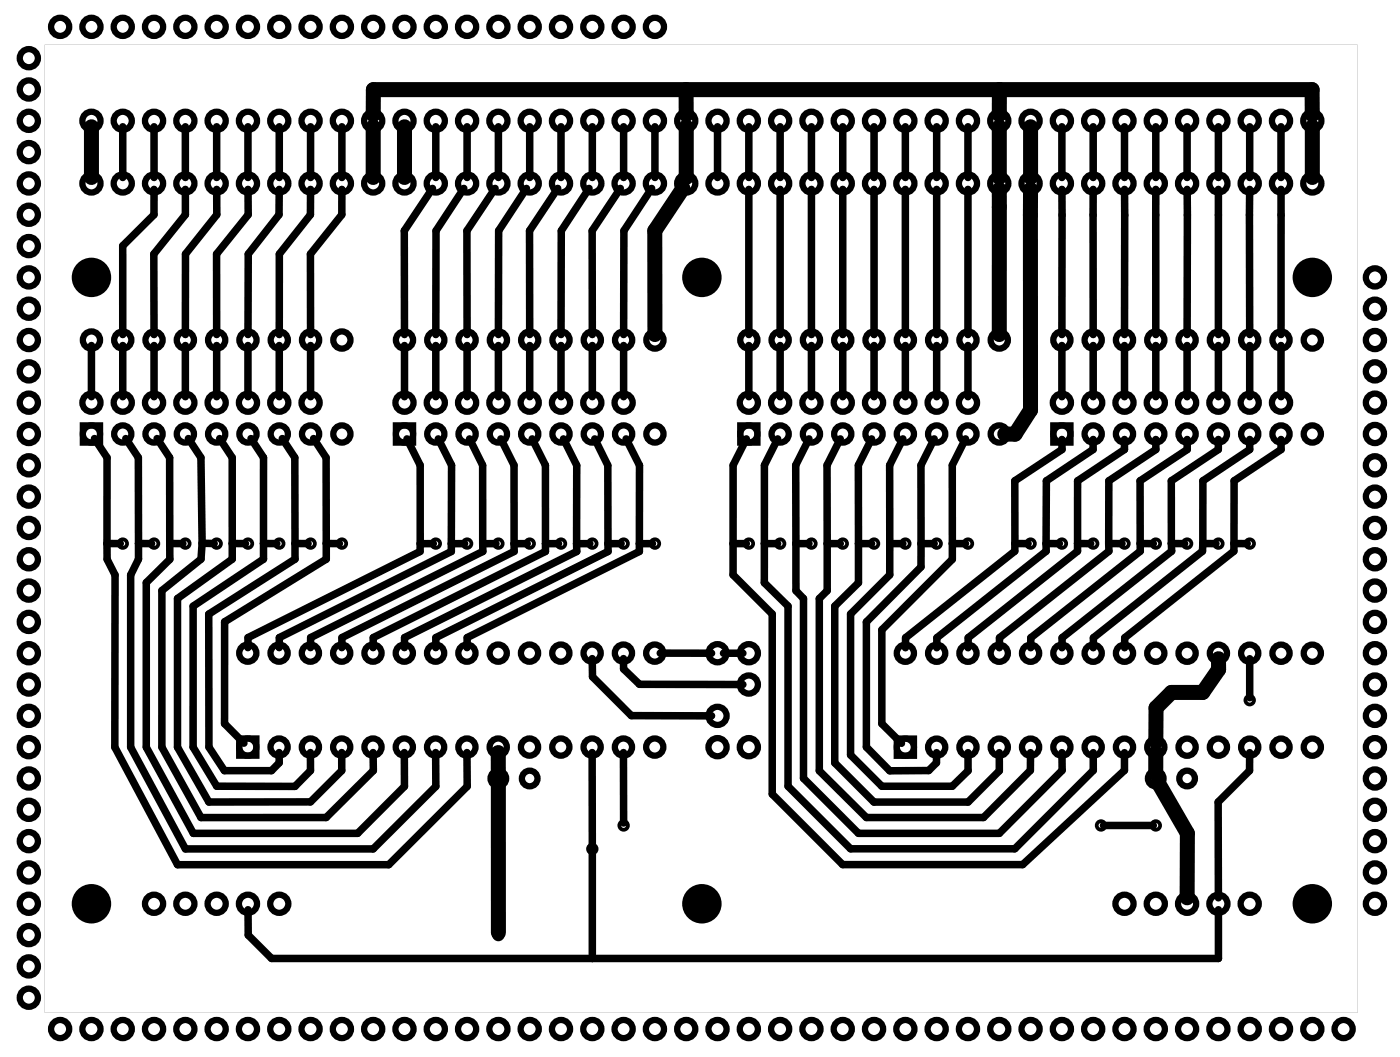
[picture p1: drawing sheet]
<svg xmlns="http://www.w3.org/2000/svg" width="114mm" height="86mm" viewBox="0 0 114 86" stroke-linecap="round" stroke-linejoin="round" font-family="sans-serif">
<path d="M3.6 3.6h106.5v78.5h-106.5zM3.6 3.6v78.5h106.5v-78.5z" fill="#000"/>
<g fill="none" stroke="#000" stroke-width=".3">
<circle cx="10" cy="44.1" r=".35"/>
<circle cx="12.5" cy="44.1" r=".35"/>
<circle cx="15" cy="44.1" r=".35"/>
<circle cx="17.6" cy="44.1" r=".35"/>
<circle cx="20.1" cy="44.1" r=".35"/>
<circle cx="22.7" cy="44.1" r=".35"/>
<circle cx="25.2" cy="44.1" r=".35"/>
<circle cx="27.7" cy="44.1" r=".35"/>
<circle cx="35.4" cy="44.1" r=".35"/>
<circle cx="37.9" cy="44.1" r=".35"/>
<circle cx="40.4" cy="44.1" r=".35"/>
<circle cx="43" cy="44.1" r=".35"/>
<circle cx="45.5" cy="44.1" r=".35"/>
<circle cx="48.1" cy="44.1" r=".35"/>
<circle cx="50.6" cy="44.1" r=".35"/>
<circle cx="53.1" cy="44.1" r=".35"/>
<circle cx="60.8" cy="44.1" r=".35"/>
<circle cx="63.3" cy="44.1" r=".35"/>
<circle cx="65.8" cy="44.1" r=".35"/>
<circle cx="68.4" cy="44.1" r=".35"/>
<circle cx="70.9" cy="44.1" r=".35"/>
<circle cx="73.5" cy="44.1" r=".35"/>
<circle cx="76" cy="44.1" r=".35"/>
<circle cx="78.5" cy="44.1" r=".35"/>
<circle cx="83.6" cy="44.1" r=".35"/>
<circle cx="86.2" cy="44.1" r=".35"/>
<circle cx="88.7" cy="44.1" r=".35"/>
<circle cx="91.2" cy="44.1" r=".35"/>
<circle cx="93.8" cy="44.1" r=".35"/>
<circle cx="96.3" cy="44.1" r=".35"/>
<circle cx="98.9" cy="44.1" r=".35"/>
<circle cx="101.4" cy="56.8" r=".35"/>
<circle cx="101.4" cy="44.1" r=".35"/>
<circle cx="40.4" cy="75.8" r=".35"/>
<circle cx="48.1" cy="68.9" r=".35"/>
<circle cx="50.6" cy="66.9" r=".35"/>
<circle cx="89.3" cy="66.9" r=".35"/>
<circle cx="93.8" cy="66.9" r=".35"/>
</g>
<g fill="none" stroke="#000" stroke-width=".51">
<path d="M6.7 34.5h1.4v1.4h-1.4zM32.1 34.5h1.4v1.4h-1.4zM60.1 34.5h1.4v1.4h-1.4zM85.5 34.5h1.4v1.4h-1.4zM19.4 59.9h1.4v1.4h-1.4zM72.8 59.9h1.4v1.4h-1.4z"/>
<circle cx="2.3" cy="7.3" r=".74"/>
<circle cx="2.3" cy="4.7" r=".74"/>
<circle cx="2.3" cy="12.3" r=".74"/>
<circle cx="2.3" cy="9.8" r=".74"/>
<circle cx="2.3" cy="17.4" r=".74"/>
<circle cx="2.3" cy="20" r=".74"/>
<circle cx="2.3" cy="14.9" r=".74"/>
<circle cx="4.9" cy="2.2" r=".74"/>
<circle cx="7.4" cy="9.8" r=".74"/>
<circle cx="7.4" cy="14.9" r=".74"/>
<circle cx="7.4" cy="2.2" r=".74"/>
<circle cx="10" cy="9.8" r=".74"/>
<circle cx="10" cy="14.9" r=".74"/>
<circle cx="10" cy="2.2" r=".74"/>
<circle cx="12.5" cy="9.8" r=".74"/>
<circle cx="12.5" cy="14.9" r=".74"/>
<circle cx="12.5" cy="2.2" r=".74"/>
<circle cx="15" cy="9.8" r=".74"/>
<circle cx="15" cy="14.9" r=".74"/>
<circle cx="15" cy="2.2" r=".74"/>
<circle cx="17.6" cy="14.9" r=".74"/>
<circle cx="17.6" cy="9.8" r=".74"/>
<circle cx="17.6" cy="2.2" r=".74"/>
<circle cx="20.1" cy="9.8" r=".74"/>
<circle cx="20.1" cy="14.9" r=".74"/>
<circle cx="20.1" cy="2.2" r=".74"/>
<circle cx="22.7" cy="14.9" r=".74"/>
<circle cx="22.7" cy="9.8" r=".74"/>
<circle cx="22.7" cy="2.2" r=".74"/>
<circle cx="25.2" cy="9.8" r=".74"/>
<circle cx="25.2" cy="14.9" r=".74"/>
<circle cx="25.2" cy="2.2" r=".74"/>
<circle cx="27.7" cy="9.8" r=".74"/>
<circle cx="27.7" cy="14.9" r=".74"/>
<circle cx="27.7" cy="2.2" r=".74"/>
<circle cx="30.3" cy="9.8" r=".74"/>
<circle cx="30.3" cy="14.9" r=".74"/>
<circle cx="30.3" cy="2.2" r=".74"/>
<circle cx="32.8" cy="9.8" r=".74"/>
<circle cx="32.8" cy="14.9" r=".74"/>
<circle cx="32.8" cy="2.2" r=".74"/>
<circle cx="35.4" cy="9.8" r=".74"/>
<circle cx="35.4" cy="14.9" r=".74"/>
<circle cx="35.4" cy="2.2" r=".74"/>
<circle cx="37.9" cy="9.8" r=".74"/>
<circle cx="37.9" cy="14.9" r=".74"/>
<circle cx="37.9" cy="2.2" r=".74"/>
<circle cx="40.4" cy="9.8" r=".74"/>
<circle cx="40.4" cy="14.9" r=".74"/>
<circle cx="40.4" cy="2.2" r=".74"/>
<circle cx="43" cy="9.8" r=".74"/>
<circle cx="43" cy="14.9" r=".74"/>
<circle cx="43" cy="2.2" r=".74"/>
<circle cx="45.5" cy="9.8" r=".74"/>
<circle cx="45.5" cy="14.9" r=".74"/>
<circle cx="45.5" cy="2.2" r=".74"/>
<circle cx="48.1" cy="9.8" r=".74"/>
<circle cx="48.1" cy="14.9" r=".74"/>
<circle cx="48.1" cy="2.2" r=".74"/>
<circle cx="50.6" cy="9.8" r=".74"/>
<circle cx="50.6" cy="14.9" r=".74"/>
<circle cx="50.6" cy="2.2" r=".74"/>
<circle cx="53.1" cy="9.8" r=".74"/>
<circle cx="53.1" cy="14.9" r=".74"/>
<circle cx="53.1" cy="2.2" r=".74"/>
<circle cx="55.7" cy="9.8" r=".74"/>
<circle cx="55.7" cy="14.9" r=".74"/>
<circle cx="58.2" cy="9.8" r=".74"/>
<circle cx="58.2" cy="14.9" r=".74"/>
<circle cx="60.8" cy="9.8" r=".74"/>
<circle cx="60.8" cy="14.9" r=".74"/>
<circle cx="63.3" cy="14.9" r=".74"/>
<circle cx="63.3" cy="9.8" r=".74"/>
<circle cx="65.8" cy="14.9" r=".74"/>
<circle cx="65.8" cy="9.8" r=".74"/>
<circle cx="68.4" cy="14.9" r=".74"/>
<circle cx="68.4" cy="9.8" r=".74"/>
<circle cx="70.9" cy="14.9" r=".74"/>
<circle cx="70.9" cy="9.8" r=".74"/>
<circle cx="73.5" cy="14.9" r=".74"/>
<circle cx="73.5" cy="9.8" r=".74"/>
<circle cx="76" cy="14.9" r=".74"/>
<circle cx="76" cy="9.8" r=".74"/>
<circle cx="78.5" cy="14.9" r=".74"/>
<circle cx="78.5" cy="9.8" r=".74"/>
<circle cx="81.1" cy="14.9" r=".74"/>
<circle cx="81.1" cy="9.8" r=".74"/>
<circle cx="83.6" cy="14.9" r=".74"/>
<circle cx="83.6" cy="9.8" r=".74"/>
<circle cx="86.2" cy="9.8" r=".74"/>
<circle cx="86.2" cy="14.9" r=".74"/>
<circle cx="88.7" cy="9.8" r=".74"/>
<circle cx="88.7" cy="14.9" r=".74"/>
<circle cx="91.2" cy="14.9" r=".74"/>
<circle cx="91.2" cy="9.8" r=".74"/>
<circle cx="93.8" cy="9.8" r=".74"/>
<circle cx="93.8" cy="14.9" r=".74"/>
<circle cx="96.3" cy="14.9" r=".74"/>
<circle cx="96.3" cy="9.8" r=".74"/>
<circle cx="98.9" cy="14.9" r=".74"/>
<circle cx="98.9" cy="9.8" r=".74"/>
<circle cx="101.4" cy="14.9" r=".74"/>
<circle cx="101.4" cy="9.8" r=".74"/>
<circle cx="103.9" cy="9.8" r=".74"/>
<circle cx="103.9" cy="14.9" r=".74"/>
<circle cx="106.5" cy="9.8" r=".74"/>
<circle cx="106.5" cy="14.9" r=".74"/>
<circle cx="2.3" cy="27.6" r=".74"/>
<circle cx="2.3" cy="35.2" r=".74"/>
<circle cx="2.3" cy="37.7" r=".74"/>
<circle cx="2.3" cy="32.7" r=".74"/>
<circle cx="2.3" cy="30.1" r=".74"/>
<circle cx="2.3" cy="25" r=".74"/>
<circle cx="2.3" cy="22.5" r=".74"/>
<circle cx="7.4" cy="27.6" r=".7"/>
<circle cx="7.4" cy="35.2" r=".7"/>
<circle cx="7.4" cy="32.7" r=".74"/>
<circle cx="10" cy="27.6" r=".7"/>
<circle cx="10" cy="35.2" r=".7"/>
<circle cx="10" cy="32.7" r=".74"/>
<circle cx="12.5" cy="27.6" r=".7"/>
<circle cx="12.5" cy="35.2" r=".7"/>
<circle cx="12.5" cy="32.7" r=".74"/>
<circle cx="15" cy="27.6" r=".7"/>
<circle cx="15" cy="35.2" r=".7"/>
<circle cx="15" cy="32.7" r=".74"/>
<circle cx="17.6" cy="27.6" r=".7"/>
<circle cx="17.6" cy="35.2" r=".7"/>
<circle cx="17.6" cy="32.7" r=".74"/>
<circle cx="20.1" cy="27.6" r=".7"/>
<circle cx="20.1" cy="35.2" r=".7"/>
<circle cx="20.1" cy="32.7" r=".74"/>
<circle cx="22.7" cy="27.6" r=".7"/>
<circle cx="22.7" cy="35.2" r=".7"/>
<circle cx="22.7" cy="32.7" r=".74"/>
<circle cx="25.2" cy="27.6" r=".7"/>
<circle cx="25.2" cy="35.2" r=".7"/>
<circle cx="25.2" cy="32.7" r=".74"/>
<circle cx="27.7" cy="27.6" r=".7"/>
<circle cx="27.7" cy="35.2" r=".7"/>
<circle cx="32.8" cy="27.6" r=".7"/>
<circle cx="32.8" cy="35.2" r=".7"/>
<circle cx="32.8" cy="32.7" r=".74"/>
<circle cx="35.4" cy="27.6" r=".7"/>
<circle cx="35.4" cy="35.2" r=".7"/>
<circle cx="35.4" cy="32.7" r=".74"/>
<circle cx="37.9" cy="27.6" r=".7"/>
<circle cx="37.9" cy="35.2" r=".7"/>
<circle cx="37.9" cy="32.7" r=".74"/>
<circle cx="40.4" cy="27.6" r=".7"/>
<circle cx="40.4" cy="35.2" r=".7"/>
<circle cx="40.4" cy="32.7" r=".74"/>
<circle cx="43" cy="27.6" r=".7"/>
<circle cx="43" cy="35.2" r=".7"/>
<circle cx="43" cy="32.7" r=".74"/>
<circle cx="45.5" cy="27.6" r=".7"/>
<circle cx="45.5" cy="35.2" r=".7"/>
<circle cx="45.5" cy="32.7" r=".74"/>
<circle cx="48.1" cy="27.6" r=".7"/>
<circle cx="48.1" cy="35.2" r=".7"/>
<circle cx="48.1" cy="32.7" r=".74"/>
<circle cx="50.6" cy="27.6" r=".7"/>
<circle cx="50.6" cy="35.2" r=".7"/>
<circle cx="50.6" cy="32.7" r=".74"/>
<circle cx="53.1" cy="27.6" r=".7"/>
<circle cx="53.1" cy="35.2" r=".7"/>
<circle cx="60.8" cy="27.6" r=".7"/>
<circle cx="60.8" cy="35.2" r=".7"/>
<circle cx="60.8" cy="32.7" r=".74"/>
<circle cx="63.3" cy="27.6" r=".7"/>
<circle cx="63.3" cy="35.2" r=".7"/>
<circle cx="63.3" cy="32.7" r=".74"/>
<circle cx="65.8" cy="27.6" r=".7"/>
<circle cx="65.8" cy="35.2" r=".7"/>
<circle cx="65.8" cy="32.7" r=".74"/>
<circle cx="68.4" cy="27.6" r=".7"/>
<circle cx="68.4" cy="35.2" r=".7"/>
<circle cx="68.4" cy="32.7" r=".74"/>
<circle cx="70.9" cy="27.6" r=".7"/>
<circle cx="70.9" cy="35.2" r=".7"/>
<circle cx="70.9" cy="32.7" r=".74"/>
<circle cx="73.5" cy="27.6" r=".7"/>
<circle cx="73.5" cy="35.2" r=".7"/>
<circle cx="73.5" cy="32.7" r=".74"/>
<circle cx="76" cy="27.6" r=".7"/>
<circle cx="76" cy="35.2" r=".7"/>
<circle cx="76" cy="32.7" r=".74"/>
<circle cx="78.5" cy="27.6" r=".7"/>
<circle cx="78.5" cy="35.2" r=".7"/>
<circle cx="78.5" cy="32.7" r=".74"/>
<circle cx="81.1" cy="27.6" r=".7"/>
<circle cx="81.1" cy="35.2" r=".7"/>
<circle cx="86.2" cy="27.6" r=".7"/>
<circle cx="86.2" cy="35.2" r=".7"/>
<circle cx="86.2" cy="32.7" r=".74"/>
<circle cx="88.7" cy="27.6" r=".7"/>
<circle cx="88.7" cy="35.2" r=".7"/>
<circle cx="88.7" cy="32.7" r=".74"/>
<circle cx="91.2" cy="27.6" r=".7"/>
<circle cx="91.2" cy="35.2" r=".7"/>
<circle cx="91.2" cy="32.7" r=".74"/>
<circle cx="93.8" cy="27.6" r=".7"/>
<circle cx="93.8" cy="35.2" r=".7"/>
<circle cx="93.8" cy="32.7" r=".74"/>
<circle cx="96.3" cy="27.6" r=".7"/>
<circle cx="96.3" cy="35.2" r=".7"/>
<circle cx="96.3" cy="32.7" r=".74"/>
<circle cx="98.9" cy="27.6" r=".7"/>
<circle cx="98.9" cy="35.2" r=".7"/>
<circle cx="98.9" cy="32.7" r=".74"/>
<circle cx="101.4" cy="27.6" r=".7"/>
<circle cx="101.4" cy="35.2" r=".7"/>
<circle cx="101.4" cy="32.7" r=".74"/>
<circle cx="103.9" cy="27.6" r=".7"/>
<circle cx="103.9" cy="35.2" r=".7"/>
<circle cx="103.9" cy="32.7" r=".74"/>
<circle cx="106.5" cy="27.6" r=".7"/>
<circle cx="106.5" cy="35.2" r=".7"/>
<circle cx="111.6" cy="25" r=".74"/>
<circle cx="111.6" cy="22.5" r=".74"/>
<circle cx="111.6" cy="27.6" r=".74"/>
<circle cx="111.6" cy="30.1" r=".74"/>
<circle cx="111.6" cy="37.7" r=".74"/>
<circle cx="111.6" cy="32.7" r=".74"/>
<circle cx="111.6" cy="35.2" r=".74"/>
<circle cx="2.3" cy="58.1" r=".74"/>
<circle cx="2.3" cy="47.9" r=".74"/>
<circle cx="2.3" cy="42.8" r=".74"/>
<circle cx="2.3" cy="40.3" r=".74"/>
<circle cx="2.3" cy="45.4" r=".74"/>
<circle cx="2.3" cy="53" r=".74"/>
<circle cx="2.3" cy="55.5" r=".74"/>
<circle cx="2.3" cy="50.4" r=".74"/>
<circle cx="20.1" cy="53" r=".7"/>
<circle cx="22.6" cy="53" r=".7"/>
<circle cx="25.2" cy="53" r=".7"/>
<circle cx="27.7" cy="53" r=".7"/>
<circle cx="30.3" cy="53" r=".7"/>
<circle cx="32.8" cy="53" r=".7"/>
<circle cx="35.3" cy="53" r=".7"/>
<circle cx="37.9" cy="53" r=".7"/>
<circle cx="40.4" cy="53" r=".7"/>
<circle cx="43" cy="53" r=".7"/>
<circle cx="45.5" cy="53" r=".7"/>
<circle cx="48" cy="53" r=".7"/>
<circle cx="50.6" cy="53" r=".7"/>
<circle cx="53.1" cy="53" r=".7"/>
<circle cx="58.2" cy="53" r=".74"/>
<circle cx="58.2" cy="58.1" r=".74"/>
<circle cx="60.8" cy="53" r=".74"/>
<circle cx="60.8" cy="55.5" r=".74"/>
<circle cx="73.5" cy="53" r=".7"/>
<circle cx="76" cy="53" r=".7"/>
<circle cx="78.5" cy="53" r=".7"/>
<circle cx="81.1" cy="53" r=".7"/>
<circle cx="83.6" cy="53" r=".7"/>
<circle cx="86.2" cy="53" r=".7"/>
<circle cx="88.7" cy="53" r=".7"/>
<circle cx="91.2" cy="53" r=".7"/>
<circle cx="93.8" cy="53" r=".7"/>
<circle cx="96.3" cy="53" r=".7"/>
<circle cx="98.9" cy="53" r=".7"/>
<circle cx="101.4" cy="53" r=".7"/>
<circle cx="103.9" cy="53" r=".7"/>
<circle cx="106.5" cy="53" r=".7"/>
<circle cx="111.6" cy="53" r=".74"/>
<circle cx="111.6" cy="55.5" r=".74"/>
<circle cx="111.6" cy="50.4" r=".74"/>
<circle cx="111.6" cy="58.1" r=".74"/>
<circle cx="111.6" cy="45.4" r=".74"/>
<circle cx="111.6" cy="47.9" r=".74"/>
<circle cx="111.6" cy="42.8" r=".74"/>
<circle cx="111.6" cy="40.3" r=".74"/>
<circle cx="2.3" cy="65.7" r=".74"/>
<circle cx="2.3" cy="73.3" r=".74"/>
<circle cx="2.3" cy="60.6" r=".74"/>
<circle cx="2.3" cy="68.2" r=".74"/>
<circle cx="2.3" cy="75.8" r=".74"/>
<circle cx="2.3" cy="78.4" r=".74"/>
<circle cx="2.3" cy="63.1" r=".74"/>
<circle cx="2.3" cy="70.8" r=".74"/>
<circle cx="12.5" cy="73.3" r=".74"/>
<circle cx="15" cy="73.3" r=".74"/>
<circle cx="17.6" cy="73.3" r=".74"/>
<circle cx="20.1" cy="60.6" r=".7"/>
<circle cx="20.1" cy="73.3" r=".74"/>
<circle cx="22.6" cy="60.6" r=".7"/>
<circle cx="22.7" cy="73.3" r=".74"/>
<circle cx="25.2" cy="60.6" r=".7"/>
<circle cx="27.7" cy="60.6" r=".7"/>
<circle cx="30.3" cy="60.6" r=".7"/>
<circle cx="32.8" cy="60.6" r=".7"/>
<circle cx="35.3" cy="60.6" r=".7"/>
<circle cx="37.9" cy="60.6" r=".7"/>
<circle cx="40.4" cy="60.6" r=".7"/>
<circle cx="40.4" cy="63.1" r=".64"/>
<circle cx="43" cy="60.6" r=".7"/>
<circle cx="43" cy="63.1" r=".64"/>
<circle cx="45.5" cy="60.6" r=".7"/>
<circle cx="48" cy="60.6" r=".7"/>
<circle cx="50.6" cy="60.6" r=".7"/>
<circle cx="53.1" cy="60.6" r=".7"/>
<circle cx="58.2" cy="60.6" r=".74"/>
<circle cx="60.8" cy="60.6" r=".74"/>
<circle cx="73.5" cy="60.6" r=".7"/>
<circle cx="76" cy="60.6" r=".7"/>
<circle cx="78.5" cy="60.6" r=".7"/>
<circle cx="81.1" cy="60.6" r=".7"/>
<circle cx="83.6" cy="60.6" r=".7"/>
<circle cx="86.2" cy="60.6" r=".7"/>
<circle cx="88.7" cy="60.6" r=".7"/>
<circle cx="91.2" cy="60.6" r=".7"/>
<circle cx="91.2" cy="73.3" r=".74"/>
<circle cx="93.8" cy="63.1" r=".64"/>
<circle cx="93.8" cy="60.6" r=".7"/>
<circle cx="93.8" cy="73.3" r=".74"/>
<circle cx="96.3" cy="63.1" r=".64"/>
<circle cx="96.3" cy="60.6" r=".7"/>
<circle cx="96.3" cy="73.3" r=".74"/>
<circle cx="98.9" cy="60.6" r=".7"/>
<circle cx="98.9" cy="73.3" r=".74"/>
<circle cx="101.4" cy="60.6" r=".7"/>
<circle cx="101.4" cy="73.3" r=".74"/>
<circle cx="103.9" cy="60.6" r=".7"/>
<circle cx="106.5" cy="60.6" r=".7"/>
<circle cx="111.6" cy="73.3" r=".74"/>
<circle cx="111.6" cy="60.6" r=".74"/>
<circle cx="111.6" cy="65.7" r=".74"/>
<circle cx="111.6" cy="68.2" r=".74"/>
<circle cx="111.6" cy="63.1" r=".74"/>
<circle cx="111.6" cy="70.8" r=".74"/>
<circle cx="2.3" cy="80.9" r=".74"/>
<circle cx="4.9" cy="83.5" r=".74"/>
<circle cx="7.4" cy="83.5" r=".74"/>
<circle cx="10" cy="83.5" r=".74"/>
<circle cx="12.5" cy="83.5" r=".74"/>
<circle cx="15" cy="83.5" r=".74"/>
<circle cx="17.6" cy="83.5" r=".74"/>
<circle cx="20.1" cy="83.5" r=".74"/>
<circle cx="22.7" cy="83.5" r=".74"/>
<circle cx="25.2" cy="83.5" r=".74"/>
<circle cx="27.7" cy="83.5" r=".74"/>
<circle cx="30.3" cy="83.5" r=".74"/>
<circle cx="32.8" cy="83.5" r=".74"/>
<circle cx="35.4" cy="83.5" r=".74"/>
<circle cx="37.9" cy="83.5" r=".74"/>
<circle cx="40.4" cy="83.5" r=".74"/>
<circle cx="43" cy="83.5" r=".74"/>
<circle cx="45.5" cy="83.5" r=".74"/>
<circle cx="48.1" cy="83.5" r=".74"/>
<circle cx="50.6" cy="83.5" r=".74"/>
<circle cx="53.1" cy="83.5" r=".74"/>
<circle cx="55.7" cy="83.5" r=".74"/>
<circle cx="58.2" cy="83.5" r=".74"/>
<circle cx="60.8" cy="83.5" r=".74"/>
<circle cx="63.3" cy="83.5" r=".74"/>
<circle cx="65.8" cy="83.5" r=".74"/>
<circle cx="68.4" cy="83.5" r=".74"/>
<circle cx="70.9" cy="83.5" r=".74"/>
<circle cx="73.5" cy="83.5" r=".74"/>
<circle cx="76" cy="83.5" r=".74"/>
<circle cx="78.5" cy="83.5" r=".74"/>
<circle cx="81.1" cy="83.5" r=".74"/>
<circle cx="83.6" cy="83.5" r=".74"/>
<circle cx="86.2" cy="83.5" r=".74"/>
<circle cx="88.7" cy="83.5" r=".74"/>
<circle cx="91.2" cy="83.5" r=".74"/>
<circle cx="93.8" cy="83.5" r=".74"/>
<circle cx="96.3" cy="83.5" r=".74"/>
<circle cx="98.9" cy="83.5" r=".74"/>
<circle cx="101.4" cy="83.5" r=".74"/>
<circle cx="103.9" cy="83.5" r=".74"/>
<circle cx="106.5" cy="83.5" r=".74"/>
<circle cx="109" cy="83.5" r=".74"/>
</g>
<g fill="#000">
<circle cx="7.4" cy="22.5" r="1.6"/>
<circle cx="57" cy="22.5" r="1.6"/>
<circle cx="106.5" cy="22.5" r="1.6"/>
<circle cx="7.4" cy="73.3" r="1.6"/>
<circle cx="56.9" cy="73.3" r="1.6"/>
<circle cx="106.5" cy="73.3" r="1.6"/>
</g>
<g fill="none" stroke="#000" stroke-width=".61">
<path d="M10 10.3v4.1M12.5 15.4v2l-2.5 2.5v7.2M12.5 10.3v4.1M15 10.3v4.1M15 15.4v2l-2.5 3.2v6.5M17.6 10.3v4.1M17.6 15.4v2l-2.6 3.2v6.5M20.1 10.3v4.1M20.1 15.4v2l-2.5 3.2v6.5M22.7 15.4l-.1 2-2.5 3.2v6.5M22.7 10.3v4.1M25.2 15.4v2l-2.5 3.2v6.5"/>
<path d="M25.2 10.3v4.1M27.7 15.4v2l-2.5 3.2v6.5M27.7 10.3v4.1M35.1 15.3l-2.3 3.4v8.4M35.4 10.3v4.1M37.6 15.3l-2.2 3.4v8.4M37.9 10.3v4.1M40.2 15.3l-2.3 3.4v8.4M40.4 10.3v4.1M42.7 15.3l-2.2 3.4-.1 8.4M43 10.3v4.1M45.3 15.3l-2.3 3.4v8.4"/>
<path d="M45.5 10.3v4.1M47.8 15.3l-2.3 3.4v8.4M48.1 10.3v4.1M50.3 15.3l-2.3 3.4 .1 8.4M50.6 10.3v4.1M52.9 15.3l-2.3 3.4v8.4M53.1 10.3v4.1M58.2 10.3v4.1M60.8 10.3v4.1M60.8 15.4v11.7M63.3 10.3v4.1M63.3 15.4v11.7"/>
<path d="M65.8 10.3v4.1M65.8 15.4v11.7M68.4 10.3v4.1M68.4 15.4v11.7M70.9 10.3v4.1M70.9 15.4v11.7M73.5 10.3v4.1M73.5 15.4v11.7M76 10.3v4.1M76 15.4v11.7M78.5 10.3v4.1M78.5 15.4v11.7"/>
<path d="M86.2 10.3v4.1M86.2 15.4v11.7M88.7 15.4v11.7M88.7 10.3v4.1M91.2 10.3v4.1M91.2 15.4v11.7M93.8 15.4v11.7M93.8 10.3v4.1M96.3 10.3v4.1M96.3 15.4v11.7M98.9 10.3v4.1M98.9 15.4v11.7"/>
<path d="M101.4 15.4v11.7M101.4 10.3v4.1M103.9 10.3v4.1M103.9 15.4v11.7M7.4 28v4.2M7.7 35.6l1 1.5v7M10 28v4.2M10.2 35.6l1 1.5v7M12.5 28v4.2M12.7 35.6l1.1 1.5v7M15 28v4.2M15.3 35.6l1 1.5 .1 7"/>
<path d="M17.6 28v4.2M17.8 35.6l1 1.5v8.2l-4.4 3.2v12.1l2.5 4.4h8.3l2.5-2.5v-1.5M20.1 28v4.2M20.4 35.6l1 1.5v8.2l-5.7 3.9v11.4l1.9 3.2h6.3l1.3-1.3v-1.5M22.7 28v4.2M22.9 35.6l1 1.5v7M25.2 28v4.2M25.4 35.6l1.1 1.5v7M32.8 28v4.2M33 35.6l1.1 2.1v6.4M35.4 28v4.2M35.6 35.6l1 2.1v6.4"/>
<path d="M37.9 28v4.2M38.1 35.6l1.1 2.1v6.4M40.4 28v4.2M40.6 35.6l1.1 2.1v6.4M43 28v4.2M43.2 35.6l1.1 2.1v6.4M45.5 28v4.2M45.7 35.6l1.1 2.1v6.4M48.1 28v4.2M48.3 35.6l1 2.1v6.4M50.6 28v4.2M50.8 35.6l1.1 2.1v7l-14 7v.8"/>
<path d="M60.6 35.6l-1.1 2.1v8.9l3.2 3.2v14.6l5.7 5.7h14.6l8.2-7.6v-1.5M60.8 28v4.2M63.1 35.6l-1.1 2.1v9.6l1.9 1.9v14.6l5.1 5h13.3l6.4-6.3v-1.5M63.3 28v4.2M65.6 35.6l-1 2.1v6.4M65.8 28v4.2M68.2 35.6l-1.1 2.1v6.4M68.4 28v4.2M70.7 35.6l-1.1 2.1 .1 6.4M70.9 28v4.2M73.3 35.6l-1.1 2.1v6.4M73.5 28v4.2"/>
<path d="M75.8 35.6l-1.1 2.1v6.4M76 28v4.2M78.3 35.6l-1 2.1v6.4M78.5 28v4.2M86.2 28v4.2M86.2 35.6v.9l-3.9 2.5v5.1M88.7 35.6v.9l-3.8 2.5v5.1M88.7 28v4.2M91.2 35.6v.9l-3.8 2.5v5.7l-8.8 7-.1 .8M91.2 28v4.2M93.8 28v4.2M93.8 35.6v.9l-3.8 2.5v5.1"/>
<path d="M96.3 28v4.2M96.3 35.6v.9l-3.8 2.5v5.1M98.9 35.6v.9l-3.9 2.5v5.1M98.9 28v4.2M101.4 35.6v.9l-3.8 2.5v5.1M101.4 28v4.2M103.9 28v4.2M103.9 35.6v.9l-3.8 2.5v5.1M8.7 44.1v1.3l.6 1.2v14l5.1 9.5h17.1l6.4-6.3v-2.8M8.7 44.1h1.1M11.2 44.1v1.2l-.6 1.3v14l4.4 8.2h15.3l5.1-5-.1-2.8M11.2 44.1h1.1"/>
<path d="M13.8 44.1v1.3l-1.9 1.9v13.3l3.8 7h13.3l3.8-3.8v-2.8M13.8 44.1h1M16.4 44.1l-.1 1.2-3.2 2.6v12.7l3.2 5.7h10.2l3.8-3.8v-1.5M16.4 44.1h1M18.8 44.1h1.1M21.4 44.1h1.1M23.9 44.1v1.2l-7 4.5 .1 10.8 1.2 1.9h3.8l.7-.6-.1-.9M23.9 44.1h1.1M26.5 44.1v1.2l-8.3 5.1v8.3l1.6 1.6M26.5 44.1h1M34.1 44.1v.6l-14 7v.8M35.2 44.1h-1.1"/>
<path d="M36.6 44.1v.6l-13.9 7v.8M37.7 44.1h-1.1M39.2 44.1v.6l-14 7v.8M40.2 44.1h-1M41.7 44.1v.6l-14 7v.8M42.8 44.1h-1.1M44.3 44.1v.6l-14 7v.8M45.3 44.1h-1M46.8 44.1v.6l-14 7v.8M47.9 44.1h-1.1M48.1 53.4v1.5l3.1 3.1 6.5 .1M49.3 44.1v.6l-13.9 7v.8"/>
<path d="M50.4 44.1h-1.1M50.6 53.4v.9l1.3 1.2h8.4M52.9 44.1h-1M53.6 53h4.1M58.7 53h1.6M60.6 44.1h-1.1M63.1 44.1h-1.1M64.6 44.1v3.8l.6 .6v14.6l4.5 4.5h11.4l5.1-5.1v-1.5M65.6 44.1h-1M67.1 44.1v3.8l-.6 .6v14l3.8 3.8h9.5l3.8-3.8v-1.5M68.2 44.1h-1.1M69.7 44.1v3.2l-2 1.9v12.7l3.2 3.1h7.6l2.6-2.5v-1.5"/>
<path d="M70.7 44.1h-1M72.2 44.1v2.5l-3.2 3.2v11.4l2.6 2.6h5.7l1.2-1.3v-1.5M73.3 44.1h-1.1M74.7 44.1v1.9l-4.4 4.4v10.2l1.9 1.9h3.2l.6-.6v-.9M75.8 44.1h-1.1M77.3 44.1v1.3l-5.7 5.7v7.6l1.5 1.6M78.3 44.1h-1M82.3 44.1h1.1M82.3 44.1v.6l-8.8 7v.8M84.9 44.1h1.1M84.9 44.1v.6l-8.9 7v.8M87.4 44.1h1.1"/>
<path d="M90 44.1h1M90 44.1v.6l-8.9 7v.8M92.5 44.1h1.1M92.5 44.1v.6l-8.9 7v.8M95 44.1h1.1M95 44.1l.1 .6-8.9 7v.8M97.6 44.1h1.1M97.6 44.1v.6l-8.9 7v.8M100.1 44.1v.6l-8.8 7-.1 .8M100.1 44.1h1.1M101.4 53.4v3.2M20.1 73.8v2l1.9 1.9"/>
<path d="M48 61l.1 7.7M48.1 69.1v8.6M50.6 61v5.7M89.5 66.9h4.1M98.9 73.8v3.9h-76.9M101.4 61v1.5l-2.6 2.5 .1 7.8"/>
</g>
<g fill="none" stroke="#000" stroke-width="1.2">
<path d="M7.4 10.3v4.1M30.3 10.3v4.1M30.3 9.3v-2h76.2v2M32.8 10.3v4.1M55.4 15.3l-2.3 3.4v8.4M55.7 7.3v2M55.7 10.3v4.1M81.1 10.3v4.1M81.1 15.4v11.7M81.1 7.3v2M83.6 15.4v17.9l-1.2 1.9h-.9M83.6 10.3v4.1"/>
<path d="M106.5 10.3v4.1M98.9 53.4v.9l-1.3 1.9h-2.6l-1.2 1.2v2.8M40.4 61v1.8M40.4 63.5v12.1M93.8 61v1.8M94 63.5l2.3 4.1v5.2"/>
</g>
</svg>
